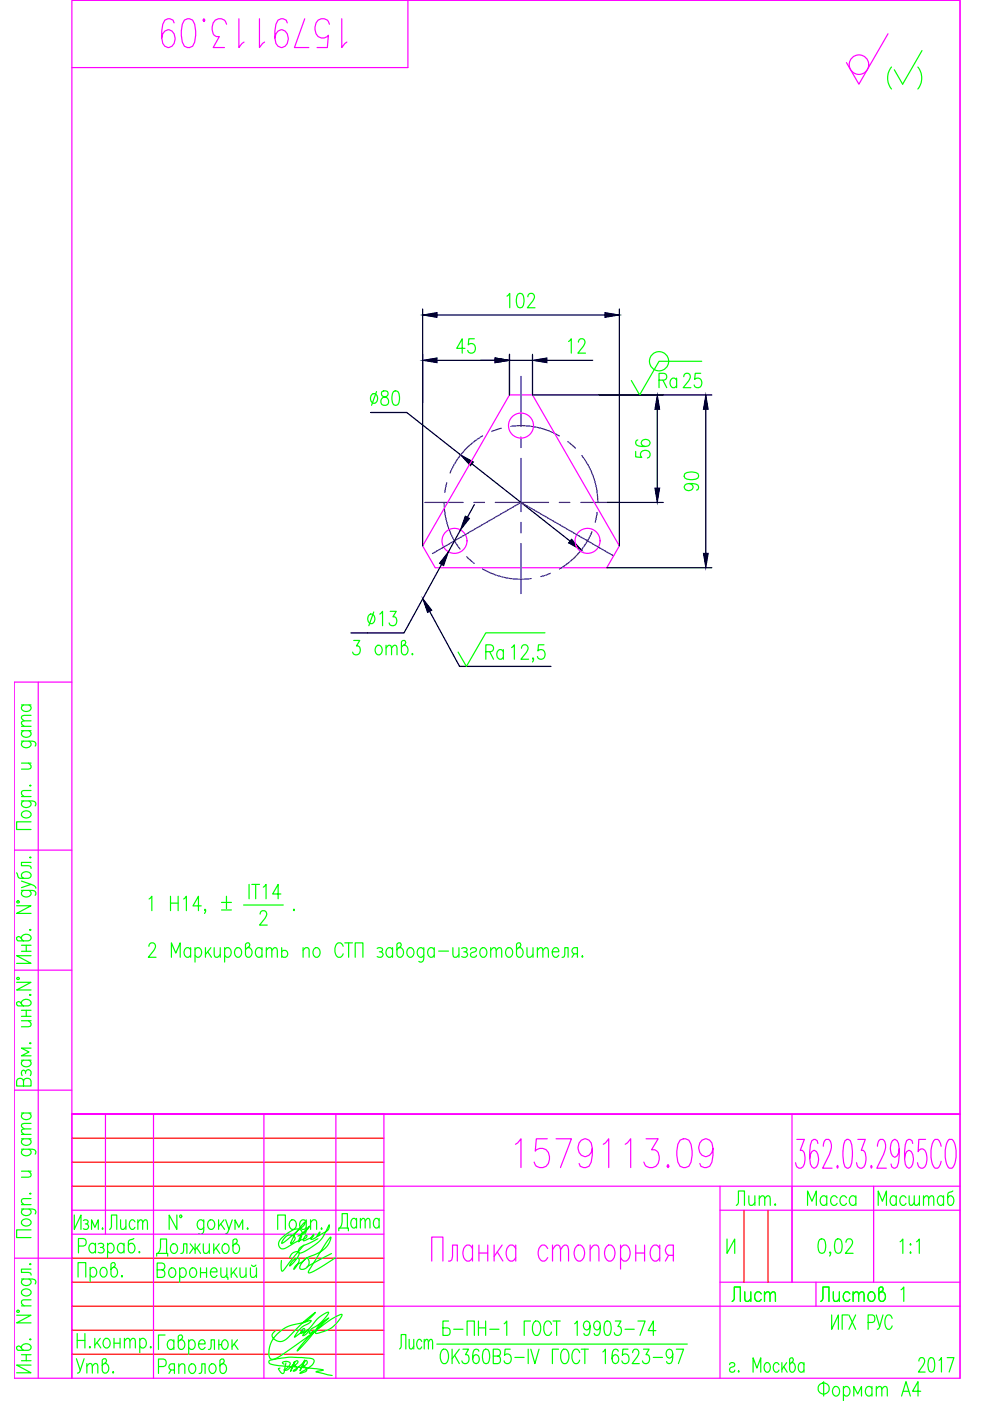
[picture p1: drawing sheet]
<svg xmlns="http://www.w3.org/2000/svg" width="210mm" height="297mm" viewBox="0 0 210 297" stroke-linecap="round" stroke-linejoin="round" font-family="sans-serif">
<defs><g id="words">
<g font-size="10.1" fill="#f0f">
<text x="33.2" y="11.3">1579113.09</text>
<text x="107.9" y="248.7">1579113.09</text>
</g>
<text font-size="8.4" fill="#0f0" x="187" y="20.1">( )</text>
<g font-size="7.1" fill="#0f0">
<text x="30.3" y="194.7">1 H14, %%P .</text>
<text x="70.6" y="262.1">Дата</text>
</g>
<g font-size="6.6" fill="#0f0">
<text x="95.6" y="76.2">45</text>
<text x="119.2" y="76.2">12</text>
<text x="77.3" y="87.1">80</text>
<text x="76.9" y="134.1">13</text>
<text x="101.6" y="141.1">Ra</text>
<text x="154.9" y="256.8">Лит.</text>
<text x="170" y="256.8">Масса</text>
<text x="184.9" y="256.8">Масштаб</text>
<text x="154.2" y="277.3">Лист</text>
<text x="172.9" y="277.3">Листов</text>
<text x="14.8" y="292.5">Утв.</text>
<text x="193.3" y="292.1">2017</text>
</g>
<text font-size="6.6" x="73.4" y="140.1">3 отв.</text>
<g font-size="6.2" fill="#0f0">
<text x="106.2" y="66.3">102</text>
<text x="138.6" y="83.3">Ra</text>
<text x="143.6" y="83.3">25</text>
<text x="138.6" y="98.4" transform="rotate(-90 138.6 98.4)">56</text>
<text x="148.9" y="105.1" transform="rotate(-90 148.9 105.1)">90</text>
<text x="21.9" y="261.8">Лист</text>
<text x="83.6" y="287.2">Лист</text>
</g>
</g></defs>
<g fill="none" stroke="#00f" stroke-width=".25">
<path d="M110.5 79.8v10.6M102.3 92.4a16.2 16.2 0 0 0-6.9 7.9M106.2 90.8l-2 .7M108.3 90.4a16.2 16.2 0 0 1 10.3 2M110.5 92.6v2.3M110.5 97.2v11.3M120.4 93.6l1.6 1.4M123.4 96.6a16.2 16.2 0 0 1 3.3 9.9M90.1 106.5h8.1M91.7 117.4l18.8-10.9 19.6 11.4M94.2 106.5a16.2 16.2 0 0 0 3.3 9.9M94.7 102.3l-.4 2.1"/>
<path d="M99 118l1.6 1.5M100.5 106.5h2.2M105 106.5h11.3M110.5 110.7v2.3M110.5 115.3v10.6M118.6 106.5h2.2M123.1 106.5h8.1M125.5 112.8a16.1 16.1 0 0 1-6.9 7.8M126.6 108.6l-.4 2.1M102.3 120.6a16.1 16.1 0 0 0 10.3 2.1M116.7 121.6l-2 .7"/>
</g>
<g fill="none" stroke="#f0f" stroke-width=".25">
<path d="M86.5 .1v14.2h-71.3M188.3 7.2l-6.2 10.7-2.6-4.6M203.5 .1v292.1M108 83.7h4.9l18.4 32-2.6 4.7h-36.4l-2.7-4.7zM8.1 144.6v147.6M15.2 144.6h-12.2v147.6h200.5M3 180.2h12.2M3 205.7h12.2M3 231.1h12.2M22.4 236.2v25.5M32.5 236.2v56M56 236.2v56"/>
<path d="M71.2 236.2v56M81.4 236.2v56M167.9 236.2v35.7M203.5 236.2h-188.3h66.2h-66.2v56v-292.1h188.3v292.1M203.5 236.2h-188.3h188.3M15.2 256.6h66.2M81.4 251.5h122.1M152.7 256.6h50.8M152.7 251.5v40.7M169 241.6h1.5l-.8 2.3h.4a3.2 3.2 0 0 1 .1 3.5l-.4 .3h-.4l-.4-.3-.3-.9M173.4 242.4l-.1-.5-.5-.3-.7 .3a10.4 10.4 0 0 0-.3 4.9l.3 .6 .6 .3a2.37 2.37 0 0 0 .7-2.9l-.3-.6-.5-.3-.5 .3-.3 .6-.1 .8M174.6 243a1.68 1.68 0 0 1 .5-1.4h.6a1.98 1.98 0 0 1 .4 2.3l-1.7 3.8h2"/>
<path d="M177.6 247.1l.1 .3-.1 .3-.2-.3zM179.2 241.9l.4-.3h.3l.4 .3a8.8 8.8 0 0 1 0 5.5l-.4 .3h-.3l-.4-.3a8.8 8.8 0 0 1 0-5.5zM181.9 241.6h1.6l-.9 2.3h.4a3.1 3.1 0 0 1 .2 3.5l-.5 .3h-.4l-.4-.3-.3-.9M184.8 247.1l.1 .3-.1 .3-.2-.3zM185.2 251.5v20.4M186 243a1.72 1.72 0 0 1 .6-1.4h.6a2.59 2.59 0 0 1 .1 3.2l-1.4 2.9h2M190.6 243.6l-.1 .9-.3 .6-.6 .2a2.35 2.35 0 0 1-.7-2.9l.3-.5 .4-.3 .6 .3a7.9 7.9 0 0 1 0 5.5l-.4 .3h-.3l-.4-.3-.2-.6M193.5 242.4l-.1-.5-.5-.3-.7 .3a10.4 10.4 0 0 0-.3 4.9l.3 .6 .6 .3a2.37 2.37 0 0 0 .7-2.9l-.3-.6-.5-.3-.5 .3-.3 .6-.1 .8M196.2 241.6h-1.4l-.1 2.6 .5-.6h.5a2.27 2.27 0 0 1 .8 2.3l-.1 .9-.3 .6-.4 .3h-.5l-.4-.3-.3-.9M199.5 243a1.25 1.25 0 0 0-1.2-1.4 5.5 5.5 0 0 0 0 6.1 1.26 1.26 0 0 0 1.2-1.5M201 241.9l.3-.3a1.25 1.25 0 0 1 1.3 1.4 5.3 5.3 0 0 1-.8 4.7 1.26 1.26 0 0 1-1.2-1.5 6.5 6.5 0 0 1 .4-4.3zM3 266.8h12.2"/>
<path d="M15.2 261.7h66.2M81.4 276.9h122.1M91.5 267.4v-5.1h2.4v5.1M95.1 267.4h.3l.4-.3 .1-.7v-2.4h1.1v3.4M100.2 264.7l-.7-.7h-.5a2.11 2.11 0 0 0 0 3.4h.5l.7-.8M100.2 264v3.4M101.5 265.7h1.9M101.5 264v3.4M103.4 264v3.4M104.8 264v3.4M105.4 265.4l1.2 2M106.5 264l-1.7 2.4"/>
<path d="M109.3 264.7l-.6-.7h-.5a2.11 2.11 0 0 0 0 3.4h.5l.6-.8M109.3 264v3.4M116.1 264.7l-.6-.7h-.6a2.11 2.11 0 0 0 0 3.4h.6l.6-.8M117.1 265l.9-1h.3l.4 .2 .2 .8v2.4M117.1 264v3.4M118.9 265l.8-1h.3l.4 .2 .1 .8v2.4M122.2 264.2l.4-.2h.5a2.09 2.09 0 0 1 0 3.4h-.5a2.18 2.18 0 0 1-.4-3.2zM125.1 265l.9-1h.5l.3 .2 .2 .5v2.7M125.1 264v3.4M128.7 264.2l.3-.2h.5a2.11 2.11 0 0 1 0 3.4h-.5a2.18 2.18 0 0 1-.3-3.2zM131.6 264.7l.6-.7h.6a2.11 2.11 0 0 1 0 3.4h-.6l-.6-.8M131.6 264v5.1"/>
<path d="M134.8 265.7h1.9M134.8 264v3.4M136.7 264v3.4M139.9 264.7l-.7-.7h-.5a2.11 2.11 0 0 0 0 3.4h.5l.7-.8M139.9 264v3.4M141.8 266.2l-.7 1.2M142.8 266.2h-1a1.21 1.21 0 0 1-.7-1.1 1.21 1.21 0 0 1 .7-1.1h1v3.4M152.7 271.9h50.8"/>
<circle cx="182.1" cy="13.7" r="2.07"/>
<circle cx="110.5" cy="90.2" r="2.65"/>
<circle cx="96.4" cy="114.7" r="2.65"/>
<circle cx="124.6" cy="114.7" r="2.65"/>
</g>
<g fill="none" stroke="#000" stroke-width=".25">
<path d="M89.6 65.5v50.2M92.7 76.4h12.3M92.7 66.8h35.6M108 75.1v8.6M108 76.4h4.9M112.9 75.1v8.6h38M116 76.4h9.7M131.3 65.5v50.2M78.5 87.5h7.7l11.5 9M100.1 98.3l20.8 16.4M139.4 86.8v16.7M149.6 86.8v30.5"/>
<path d="M93.6 119.7l-7.9 14.5h-7.7M97.6 112.3l-2.5 4.7M100.6 107l-1.5 2.7M128.8 106.5h11.8M91.1 129.6l6.3 11.7h19.4M128.7 120.4h22.2"/>
</g>
<g fill="none" stroke="#0f0" stroke-width=".25">
<path d="M148.8 76.6h-9.1l-4.1 7.1-1.7-3M110.6 137.4l.2-.5 .7-.2a.95 .95 0 0 1 .1 1.6l-1.2 1.5h1.7M113.1 139.6l-.1 .2-.1-.2 .1-.1a.65 .65 0 0 1-.1 .9M115.3 136.7h-1.1l-.1 1.3a.89 .89 0 0 1 1.1-.2 .89 .89 0 0 1 .4 1.1 .83 .83 0 0 1-.7 .9 .83 .83 0 0 1-1-.6M115.5 134.2h-12.5l-4.1 7.1-1.8-3.1M4.6 157.1l2.7 .2 .3 .3-.1 .6M4.6 154.9h2M4.6 154h2M4.6 149.5h2M5 157.1a.68 .68 0 0 0-.5 .7 .68 .68 0 0 0 .5 .6 1.02 1.02 0 0 0 1.6-.8l-.5-.5M5 154.9a.68 .68 0 0 0-.5 .7 .68 .68 0 0 0 .5 .6 .92 .92 0 0 0 1.1 .1 .92 .92 0 0 0 .3-1.1l-.3-.3M5 149.5l-.4 .4a1.02 1.02 0 0 0 1 1 1.02 1.02 0 0 0 1-1l-.5-.4"/>
<path d="M6.6 152.8l-1.9 .1-.1 .5 .5 .6M6.6 151.7l-1.9 .1-.1 .4 .5 .6M4.6 169.8l2.7 .1 .3 .4-.1 .6M4.6 168.9h2M4.6 161.8h2M4.7 172.3a1.09 1.09 0 0 1 1.1-.4 1.09 1.09 0 0 1 .8 .9 1.07 1.07 0 0 1-1.2 .6 1.07 1.07 0 0 1-.8-.9zM5 169.8a.68 .68 0 0 0-.5 .7 .68 .68 0 0 0 .5 .6 1.02 1.02 0 0 0 1.6-.8l-.5-.5M6 161.8l.6 .6-.2 .6-1.8 .1M6.3 166.6l.1-.2 .2 .2-.2 .1zM6.6 174.2h-3.1v1.7h3.1M6.6 167.6l-1.9 .1-.1 .6 .5 .6M3.5 192h3.1l-3.1 1.7h3.1"/>
<path d="M3.5 185.1l.5 1 2 .1a.66 .66 0 0 0 .6-.6 .66 .66 0 0 0-.5-.7 .93 .93 0 0 0-1.1 0 .93 .93 0 0 0-.3 1.1l.3 .2M4.6 199a1.02 1.02 0 0 1 1-.9 1.02 1.02 0 0 1 1 .9l-.6 .5h-2.2l-.3-.4v-.3l.5-.2 .3 .1 .7 .8M4.6 188.8l2.7 .1 .3 .3-.1 .6M4.6 186.8l2 .7-2 .7M5 188.8a.68 .68 0 0 0-.5 .6 .68 .68 0 0 0 .5 .7 1.02 1.02 0 0 0 1.6-.9l-.5-.4M6.3 197.2l.1-.2 .2 .2-.2 .1zM6.3 181.8l.1-.1 .2 .1-.2 .1zM6.6 187.5l.6 .2 .4 .6M6.6 182.8h-2v.7l1.8 .2 .2 .4M73.1 199.9h1.6M73.9 199.9v3.1M3.5 208.3h3.1l-3.1 1.6h3.1"/>
<path d="M4.5 212.8a1.02 1.02 0 0 1 1.1-.9 1.02 1.02 0 0 1 1 .9l-.6 .5h-2.2l-.3-.4v-.3l.5-.3 .3 .2 .7 .8M4.5 216.4h2.1M4.5 214.2h2.1M4.5 215.5h2.1M4.6 200.4h2M4.6 201.7h2M5.6 200.4v1.3M5.6 214.2v1.3M6 216.4l.6 .6-.2 .6-1.9 .1M6.3 210.9l.1-.1 .2 .1-.2 .2zM6.6 202.6h-3.1l3.1 1.7h-3.1M31.6 200.6l.2-.5 .7-.2a.95 .95 0 0 1 .1 1.6l-1.1 1.5h1.6"/>
<path d="M36.3 203v-3.1l1 2.2 .9-2.2v3.1M40.4 201.4a.68 .68 0 0 0-.6-.5 .68 .68 0 0 0-.7 .5 1.03 1.03 0 0 0 .9 1.6l.4-.5M40.4 200.9v2.1M41.3 201.4a.68 .68 0 0 1 .7-.5 .68 .68 0 0 1 .6 .5 1.03 1.03 0 0 1-.8 1.6l-.5-.5M41.3 200.9v3.1M43.6 200.9v2.1M44 201.8l.8 1.2M44.7 200.9l-1.1 1.5M45.4 200.9l.1 1.9 .6 .2 .6-.6M46.7 200.9v2.1M47.6 201.4a.68 .68 0 0 1 .7-.5 .68 .68 0 0 1 .6 .5 1.03 1.03 0 0 1-.8 1.6l-.5-.5M47.6 200.9v3.1"/>
<path d="M50.1 201.1a.65 .65 0 0 1 1 .3 1.03 1.03 0 0 1-.8 1.6 1.2 1.2 0 0 1-.2-1.9zM52.5 200.9a1.02 1.02 0 0 1 1 1 1.02 1.02 0 0 1-1 1.1l-.5-.6v-2.2l.4-.3h.3l.3 .4-.1 .3-.9 .8M55.5 201.4a.68 .68 0 0 0-.6-.5 .68 .68 0 0 0-.6 .5 1.03 1.03 0 0 0 .8 1.6l.4-.5M55.5 200.9v2.1M56.5 201.5l.6-.6 .4 .2 .1 1.9M56.5 200.9v2.1M57.6 201.5l.6-.6 .5 .2 .1 1.9M59.7 201.8a.75 .75 0 0 1 1.2 0 .75 .75 0 0 1-.4 1.2h-.4l-.4-.3M59.7 200.9v2.1M64.3 201.5l.5-.6 .6 .2 .1 1.9M64.3 200.9v2.1M66.7 201.1a.65 .65 0 0 1 1.1 .3 1.03 1.03 0 0 1-.9 1.6 1.2 1.2 0 0 1-.2-1.9z"/>
<path d="M72.8 200.6a.82 .82 0 0 0-.9-.7 .82 .82 0 0 0-.8 .7 1.93 1.93 0 0 0 .6 2.4 .87 .87 0 0 0 1.1-.8M75.3 203v-3.1h1.6v3.1M80 201.1a.73 .73 0 0 1 1.1 .3l-.1 .3-.6 .1M80.8 201.8a.6 .6 0 0 1 .4 .6 .6 .6 0 0 1-.4 .6l-.8-.2M83.2 201.4a.68 .68 0 0 0-.6-.5 .68 .68 0 0 0-.7 .5 1.03 1.03 0 0 0 .9 1.6l.4-.5M83.2 200.9v2.1M84.6 200.9a1.02 1.02 0 0 1 1 1 1.02 1.02 0 0 1-1 1.1l-.4-.6v-2.2l.3-.3h.4l.2 .4-.1 .3-.8 .8M86.6 201.1a.65 .65 0 0 1 1.1 .3 1.03 1.03 0 0 1-.9 1.6 1.2 1.2 0 0 1-.2-1.9zM89.9 201.4l-.3-.3a.65 .65 0 0 0-1 .3 1.03 1.03 0 0 0 .8 1.6l.5-.5M89.9 200.9l-.2 2.8-.3 .3-.6-.2M92.1 201.4a.68 .68 0 0 0-.7-.5 .68 .68 0 0 0-.6 .5 1.03 1.03 0 0 0 .8 1.6l.5-.5M92.1 200.9v2.1"/>
<path d="M93 201.7h2.1M96 200.9l.1 1.9 .6 .2 .6-.6M97.3 200.9v2.1M97.9 201.1a.73 .73 0 0 1 1.1 .3l-.1 .3-.5 .1M98.7 201.8a.6 .6 0 0 1 .5 .6 .6 .6 0 0 1-.5 .6l-.8-.2M99.7 201.4a.68 .68 0 0 1 .7-.5 .68 .68 0 0 1 .6 .5l-.3 .4-.6 .1a.57 .57 0 0 0-.2 .9 .73 .73 0 0 0 1.1-.3M102.1 201.1l.2-.2a1.03 1.03 0 0 1 .9 1 1.03 1.03 0 0 1-.9 1.1 1.2 1.2 0 0 1-.2-1.9zM104 201.5l.6-.6 .5 .2 .1 1.9M104 200.9v2.1M105.2 201.5l.6-.6 .5 .2 .1 1.9M107.5 201.1a.65 .65 0 0 1 1.1 .3 1.03 1.03 0 0 1-.8 1.6 1.2 1.2 0 0 1-.3-1.9zM110 200.9a1.02 1.02 0 0 1 .9 1 1.02 1.02 0 0 1-.9 1.1l-.5-.6v-2.2l.4-.3h.3l.2 .4-.1 .3-.8 .8"/>
<path d="M111.7 200.9l.1 1.9 .6 .2 .6-.6M113 200.9v2.1M113.9 201.5l.6-.6 .5 .2 .1 1.9M113.9 200.9v2.1M115.1 201.5l.6-.6 .5 .2 .1 1.9M117.1 201.8h1.4a.67 .67 0 0 0-.5-.8 .67 .67 0 0 0-.8 .4 1.03 1.03 0 0 0 .8 1.6l.5-.5M119.2 203l.4-.2 .2-1.9h.6v2.1M121.7 202.2l-.4 .8M122.4 202.2h-.7l-.2-.1a.68 .68 0 0 1 .2-1.2h.7v2.1M123.5 202.7l.1 .1-.1 .2-.1-.2zM4.5 224.8h2.1M4.6 236h2"/>
<path d="M5 236a.68 .68 0 0 0-.5 .6 .68 .68 0 0 0 .5 .7 .92 .92 0 0 0 1.1 0 .92 .92 0 0 0 .3-1.1l-.3-.2M5 229.2a.75 .75 0 0 0-.7-.6 .75 .75 0 0 0-.8 .6v1.1h3.1v-1.1a.83 .83 0 0 0-.8-.6 .83 .83 0 0 0-.8 .6v1.1M5 224.8l-.5 .5a1.02 1.02 0 0 0 1.1 .9 1.02 1.02 0 0 0 1-.9l-.5-.5M5.4 227.2a.6 .6 0 0 1 .6-.4 .6 .6 0 0 1 .6 .4l-.2 .8M5.4 227.6v-.4l-.4-.3a.73 .73 0 0 0-.3 1.1M6.3 221.2l.1-.1 .2 .1-.2 .1zM6.6 239.3l-1.9 .2-.1 .4 .5 .6M6.6 238.2l-1.9 .1-.1 .5 .5 .5M6.6 222.2h-2.1l1.6 .8-1.6 .9h2.1M4.6 256.3l2.7 .2 .3 .3-.1 .6M4.6 243.7l2.7 .1 .3 .3-.1 .6M4.6 255.4h2"/>
<path d="M4.6 248.3h2M4.6 241.4h2M4.6 240.5h2M4.7 258.8a1.09 1.09 0 0 1 1.1-.3 1.09 1.09 0 0 1 .8 .9 1.07 1.07 0 0 1-1.2 .5 1.07 1.07 0 0 1-.8-.9zM5 256.3a.68 .68 0 0 0-.5 .7 .68 .68 0 0 0 .5 .6 1.02 1.02 0 0 0 1.6-.8l-.5-.5M5 243.7a.68 .68 0 0 0-.5 .6 .68 .68 0 0 0 .5 .6 1.02 1.02 0 0 0 1.6-.8l-.5-.4M5 241.4a.68 .68 0 0 0-.5 .7 .68 .68 0 0 0 .5 .6 .92 .92 0 0 0 1.1 .1 .92 .92 0 0 0 .3-1.1l-.3-.3M6 248.3l.6 .6-.2 .6-1.8 .1M6.3 253.1l.1-.1 .2 .1-.2 .1zM6.6 254.1l-1.9 .1-.1 .6 .5 .6M15.7 257.6v3.1l1.5-3.1v3.1M17.7 258.8a.62 .62 0 0 1 1 .3l-.1 .3-.5 .1"/>
<path d="M18.4 259.5a.62 .62 0 0 1 .4 .6 .62 .62 0 0 1-.4 .6l-.7-.2M37.5 257.6v3.1l-1.6-3.1v3.1M43.2 259.1l-.2-.3a.82 .82 0 0 0-1 .1 .82 .82 0 0 0-.2 .9 .82 .82 0 0 0 .9 .9l.5-.5M43.2 258.6l-.1 2.8a.59 .59 0 0 1-.9 .1M44.4 258.8a.82 .82 0 0 1 .9 .1 .82 .82 0 0 1 .2 .9 .82 .82 0 0 1-.9 .9 1.19 1.19 0 0 1-.2-1.9zM46.3 258.6v2.1M46.8 259.5l.8 1.2M47.5 258.6l-1.2 1.5M47.8 258.6l.7 2.1 .7-2.1M61.7 258.8a.82 .82 0 0 1 .9 .1 .82 .82 0 0 1 .2 .9 .82 .82 0 0 1-.9 .9 1.19 1.19 0 0 1-.2-1.9zM64.9 259.1l-.2-.3a.82 .82 0 0 0-.9 .1 .82 .82 0 0 0-.3 .9 .82 .82 0 0 0 1 .9l.4-.5M64.9 258.6l-.1 2.8a.59 .59 0 0 1-.9 .1"/>
<path d="M65.8 259.2l.6-.6 .6 .2 .1 1.9M65.8 258.6v2.1M3.5 278.8h3.1l-3.1 1.7h3.1M4.6 271.2l2.7 .1 .3 .3-.1 .6M4.6 276.9h2M4.7 273.6a1.09 1.09 0 0 1 1.1-.3 1.09 1.09 0 0 1 .8 .9 1.07 1.07 0 0 1-1.2 .6 1.07 1.07 0 0 1-.8-1zM5 271.2a.68 .68 0 0 0-.5 .6 .68 .68 0 0 0 .5 .7 1.02 1.02 0 0 0 1.6-.9l-.5-.4M6.3 268l.1-.1 .2 .1-.2 .1zM6.6 260.8h-3.1v1.6h3.1M6.6 275.6l-1.9 .1-.1 .6 .5 .6M6.6 269.1h-2v.7l1.8 .1 .2 .5M16.6 270.8v-3.1h1.6v3.1"/>
<path d="M16.6 264.2h1.1a.83 .83 0 0 0 .6-.8 .83 .83 0 0 0-.6-.8h-1.1v3M19.1 269.2a.68 .68 0 0 1 .7-.5 .68 .68 0 0 1 .6 .5 1.03 1.03 0 0 1-.8 1.6l-.5-.5M19.1 268.7v3.1M19.4 260.7v-2.1l.7 1.6 .7-1.6v2.1M20.2 264a.68 .68 0 0 0-.6-.4 .68 .68 0 0 0-.6 .4 .93 .93 0 0 0-.1 1.2 .93 .93 0 0 0 1.1 .3l.2-.3M20.2 263.6v2M20.8 263.8a.73 .73 0 0 1 1.2 .2l-.1 .3-.6 .2M21.6 268.9a.63 .63 0 0 1 1 .3 1.03 1.03 0 0 1-.8 1.6 1.2 1.2 0 0 1-.2-1.9zM21.6 264.5a.6 .6 0 0 1 .5 .6 .6 .6 0 0 1-.5 .5l-.8-.1M22.8 264l.5-.4a1.02 1.02 0 0 1 .9 1 1.02 1.02 0 0 1-.9 1l-.5-.4M22.8 263.6v3.1M24 268.7a1.02 1.02 0 0 1 .9 1 1.02 1.02 0 0 1-.9 1.1l-.5-.6v-2.2l.4-.3h.3l.3 .4-.2 .3-.8 .8"/>
<path d="M25.9 270.5l.1 .1-.1 .2-.2-.2zM26.3 264a.68 .68 0 0 0-.7-.4 .68 .68 0 0 0-.6 .4 .93 .93 0 0 0 0 1.2 .93 .93 0 0 0 1.1 .3l.2-.3M26.3 263.6v2M28.4 262.6l-1.1 .4-.1 2.1a.66 .66 0 0 0 .6 .6 .66 .66 0 0 0 .7-.5 1.02 1.02 0 0 0-.8-1.6l-.5 .4M29.5 265.4l.2 .1-.2 .1-.1-.1zM33.2 266.3v-.6h2.3v.6M33.3 269.2h1.1a.83 .83 0 0 1 .6 .8 .83 .83 0 0 1-.6 .8h-1.1v-3h1.1a.74 .74 0 0 1 .6 .7 .74 .74 0 0 1-.6 .7M33.5 265.7a3.1 3.1 0 0 0 .5-3h1.3v3M36.1 268.9a.65 .65 0 0 1 1.1 .3 1.02 1.02 0 0 1-.9 1.6 1.2 1.2 0 0 1-.2-1.9zM36.5 263.9a.82 .82 0 0 1 .9 .1 .82 .82 0 0 1 .2 .9 .83 .83 0 0 1-.9 .8 1.19 1.19 0 0 1-.2-1.8zM38.1 269.2a.68 .68 0 0 1 .6-.4 .68 .68 0 0 1 .7 .4 1.02 1.02 0 0 1-.8 1.6l-.5-.4M38.1 268.8v3.1"/>
<path d="M38.3 265.7l.5-.1 .1-1.9h.7v2M40.3 263.7l1.1 1.3 1-1.3M40.5 268.9a.65 .65 0 0 1 1.1 .3 1.02 1.02 0 0 1-.8 1.6 1.2 1.2 0 0 1-.3-1.9zM41 264.6l-.8 1.1M41.4 263.7v2M41.7 264.6l.8 1.1M42.5 269.8h1.3M42.5 268.8v2M43.1 263.7l.1 1.9 .6 .1 .6-.5M43.8 268.8v2M44.4 263.7v2M44.6 269.7h1.4a.68 .68 0 0 0-.4-.9 .68 .68 0 0 0-.9 .4 1.02 1.02 0 0 0 .8 1.6l.5-.4"/>
<path d="M45.3 263.7v2M45.8 264.6l.8 1.1M46.5 263.7l-1.2 1.5M46.8 268.8l.1 1.9 .6 .1 .6-.5M47.4 263.9a.82 .82 0 0 1 1 .1 .82 .82 0 0 1 .2 .9 .83 .83 0 0 1-1 .8 1.19 1.19 0 0 1-.2-1.8zM48.1 268.8v2h.2v.5M48.5 260.7l-.4 .8-.4 .2M49 268.8v2M49.5 269.7l.8 1.1M49.8 260.7v-2.1l.8 1.6 .9-1.6v2.1M49.9 263.7a1.02 1.02 0 0 1 .9 1 1.02 1.02 0 0 1-.9 1l-.5-.5v-2.2l.3-.3h.4l.2 .4-.1 .3-.8 .7M50.2 268.8l-1.2 1.5"/>
<path d="M50.9 268.8l.1 1.9 .6 .1 .6-.5M52.2 268.8v2M52.5 260.4l.1 .1-.1 .2-.1-.2zM53.1 268.8l.1 1.9 .6 .1 .6-.5M53.3 268.2a.51 .51 0 0 0 .5 .3 .51 .51 0 0 0 .5-.3M54.4 268.8v2M58.9 260.7v-3.1h1.6v3.1M60.5 262.2a1.23 1.23 0 0 1 2.1 .4l-.3 .5a.7 .7 0 0 1-.6 .6 11 11 0 0 1 3-4.6v.2l-.4 .7-3.4 2.8-1.1 .8 .1-.5zM61.4 266.7a1.53 1.53 0 0 1 2-1.2 4.5 4.5 0 0 1-2 2.9 1.82 1.82 0 0 1 1.9-1.5 2.85 2.85 0 0 1-1 2.2l.5-.8 1.2-.7 .6-.6a.46 .46 0 0 1 .6-.3 .46 .46 0 0 1 .3 .6 1.35 1.35 0 0 1-.4 1.4 1.35 1.35 0 0 1-1.5 .2 3.2 3.2 0 0 1 2.1-2.5 5.8 5.8 0 0 0 4.4-3.8v-.3l-1.5 2-3.1 5.1-.1 .4 .1 .1a9.2 9.2 0 0 0 3.6-1.9l2-1.3M63.2 262.1a4.7 4.7 0 0 0 2.4-2.1l-.2 .2a5.2 5.2 0 0 0-2.1 3.1 2.39 2.39 0 0 0 .6-2.4 1.81 1.81 0 0 0-2.4 .2l-1.8 1.4a1.25 1.25 0 0 0-.7 1.2 1.25 1.25 0 0 0 .9 1.1 5.6 5.6 0 0 0 2.5-1.3l2.4-1 .3-.3-.2-.4-.3 .5-.3 .7 1.3-.4a1.03 1.03 0 0 0 1-.9l-.7 .8a.26 .26 0 0 0 .1 .3 .26 .26 0 0 0 .4-.1l1.1-.8 .3-.7-.6 .9 1.4-.7a1.46 1.46 0 0 0 1.2-1.7 9.3 9.3 0 0 1-6.3 6l-.3-.3a1.5 1.5 0 0 1 1.4-1.4l2.8-1.4M64.5 264l-3.8 4.5a1.4 1.4 0 0 1-.9 1l-.2-.4 .1-1.9M68.2 260.4l.1 .1-.1 .2-.1-.2z"/>
<path d="M70.3 265.8l-5.2 2.8M154.1 262.7v3l1.7-3v3M173.8 262.8l.6-.1a1.49 1.49 0 0 1 .7 1.7l-.4 1.2-.6 .1a1.49 1.49 0 0 1-.7-1.7zM176.1 265.6l-.1 .1-.1-.1 .1-.2a.65 .65 0 0 1-.1 .9M176.3 278.8v3l1.5-3v3M177.3 262.8l.6-.1a1.49 1.49 0 0 1 .7 1.7l-.4 1.2-.6 .1a1.5 1.5 0 0 1-.7-1.7zM179.4 263.4l.2-.6 .7-.1a.95 .95 0 0 1 .1 1.6l-1.2 1.4h1.7M179.8 278.8h-1.2v3M180 278.8l1.4 3M181.4 278.8l-1.4 3M185.8 278.8l.7 2.5M187.2 278.8l-.8 2.8-.4 .2"/>
<path d="M189.2 279.5l-.4-.6-.6-.1a2.12 2.12 0 0 0 0 3 .78 .78 0 0 0 1-.7M190.8 263.3l.6-.6v3M191 273.4l.6-.5v3M193.1 263.7l.1 .2-.1 .1-.2-.1zM193.1 265.5l.1 .1-.1 .1-.2-.1zM194.3 263.3l.6-.6v3M4.6 285.8a1.02 1.02 0 0 1 1-.9 1.02 1.02 0 0 1 1 .9l-.6 .5h-2.2l-.3-.4v-.3l.5-.2 .3 .1 .7 .8M4.6 287.2h2M4.6 288.5h2M5.6 287.2v1.3M6.3 284l.1-.1 .2 .1-.2 .1zM6.6 289.4h-3.1l3.1 1.7h-3.1"/>
<path d="M16.4 282.7v3.1M16.4 284.2h1.6M18 282.7v3.1M20.1 283.8v2M20.6 284.6l.8 1.2M21.3 283.8l-1.2 1.4M22.2 283.9l.2-.1a1.02 1.02 0 0 1 1 1 1.02 1.02 0 0 1-1 1 1.2 1.2 0 0 1-.2-1.9zM24.2 284.8h1.3M24.2 283.8v2M25.5 283.8v2M26.4 284.3l.6-.5 .4 .1 .1 1.9M26.4 283.8v2"/>
<path d="M27.5 284.3l.6-.5 .5 .1 .1 1.9M29.6 284.2l.5-.4a1.02 1.02 0 0 1 .9 1 1.02 1.02 0 0 1-.9 1l-.5-.4M29.6 283.8v3M32 285.5l.1 .2-.1 .1-.2-.1zM33.6 289.7h1a.83 .83 0 0 0 .7-.8 .83 .83 0 0 0-.7-.8h-1v3.1M35 283h-1.4v3.1M36.3 290.5l-.5 .7M36.9 284.5l-.5-.4a1.02 1.02 0 0 0-.9 1 1.02 1.02 0 0 0 .9 1l.5-.4M36.9 284.1v2M37 290.5h-.7l-.3-.2a.68 .68 0 0 1 .3-1.1h.7v2M37.9 289.7l.6-.5 .6 .1 .1 1.9M37.9 289.2v2"/>
<path d="M38.3 284.1a1.02 1.02 0 0 1 .9 1 1.02 1.02 0 0 1-.9 1l-.5-.6v-2.2l.3-.3h.4l.2 .5-.1 .3-.8 .7M40 284.5l.5-.4a1.03 1.03 0 0 1 .9 1 1.03 1.03 0 0 1-.9 1l-.5-.4M40 284.1v3M40.4 289.3a.63 .63 0 0 1 1 .3 1.03 1.03 0 0 1-.8 1.6 1.2 1.2 0 0 1-.2-1.9zM42.1 284.9h1.4a.68 .68 0 0 0-.4-.8 .68 .68 0 0 0-.9 .4 1.02 1.02 0 0 0 .8 1.6l.5-.4M42.2 291.2l.5-.2 .1-1.8h.7v2M44.2 286.1l.5-.1 .1-1.9h.7v2M44.7 289.3a.65 .65 0 0 1 1 .3 1.03 1.03 0 0 1-.8 1.6 1.2 1.2 0 0 1-.2-1.9zM46.4 285.1h.6a.91 .91 0 0 1 .8-1 1.1 1.1 0 0 1 .6 1.1 1.1 1.1 0 0 1-.8 .9 1 1 0 0 1-.6-1M46.4 284.1v2M47.1 289.2a1.02 1.02 0 0 1 .9 1 1.02 1.02 0 0 1-.9 1l-.5-.6v-2.2l.4-.3h.3l.3 .5-.2 .3-.8 .7M49.2 284.1v2"/>
<path d="M49.7 284.9l.8 1.2M50.4 284.1l-1.2 1.4M60.2 289.2l-.3-.2a.99 .99 0 0 1 1.6 .2l-.5 .7-.8 .5 .1 .1a2.83 2.83 0 0 0 2.1-1.7v-.1l-.8 2 .3-.6a1.93 1.93 0 0 1 1.1-1.6l.2 .1a1.09 1.09 0 0 1-.9 .9 .62 .62 0 0 1 .7 .7 .62 .62 0 0 1-.8 .5v-.1a6.7 6.7 0 0 0 2.4-2.2l-1 2.2 1.1-2a.35 .35 0 0 1 .5 .1 .35 .35 0 0 1-.1 .5l-.5 .3-.5 .1 .8 .4a.54 .54 0 0 1 .1 .7 .54 .54 0 0 1-.6 .2l-.8 .3 2.2-1.5 .7-.7a.68 .68 0 0 0 0-.8 .68 .68 0 0 0-.8-.2 19.6 19.6 0 0 0-8.6 .5 .52 .52 0 0 0 .5 .8l1.6 .3 9.1 .8 .3 .1-1.6 .4 3.4 .7M60.6 289l-.5 2.1-.3 .1-.3-.3-.5-.7 .4-.1M64.1 280.6l1.9-.6-.4 .5a5.8 5.8 0 0 0-3.2 3l1.9-1.3a.31 .31 0 0 0 .4-.2 .31 .31 0 0 0-.4-.4 .31 .31 0 0 0-.3 .4l-.2 .4 .1 .3 1.5-.7a1.21 1.21 0 0 1-1.1 1.2l-.1-.1 .2-.3 1.4-1.3a7.3 7.3 0 0 1 3.8-3.3l.1 .1a9.5 9.5 0 0 1-3.8 3.6l-.3 .8 .9-.5-2.7 3.1-.8 1.1 1.4-1.3 2-2.4a8.6 8.6 0 0 1 3.2-3.2l-.1 .1a9.5 9.5 0 0 0-2.6 3v.1a6.5 6.5 0 0 0 5.6-4l-.9 .3-1.5 .8-8.7 6.4-2.2 1.4-.9 .5a.87 .87 0 0 1-1-.1 .87 .87 0 0 1-.3-1 6.8 6.8 0 0 1 6.3-6.4 6 6 0 0 0 3.6-2.3h-.1a46.5 46.5 0 0 0-6.1 5.7 1.74 1.74 0 0 1-1.8 .4 1.74 1.74 0 0 1-1.2-1.5l.7-.8M92.6 285h53.1M93.8 286.2l.2-.1a.98 .98 0 0 1 1.1 1.1 1.9 1.9 0 0 1-.7 1.9 .98 .98 0 0 1-1.1-1.2 2.31 2.31 0 0 1 .5-1.7zM95.1 280.1h-1.2v3h1a.85 .85 0 0 0 .6-.8 .85 .85 0 0 0-.6-.8h-1M95.9 286.1v3M96.2 281.8h2M96.4 287.4l1 1.7M97.4 286.1l-1.5 2"/>
<path d="M98.1 286.1h1.2l-.6 1.1h.3a1.04 1.04 0 0 1 .4 1.2 1.04 1.04 0 0 1-.9 .7l-.4-.1-.2-.5M99 283.1v-3h1.6v3M101.4 280.1v3M101.4 281.5h1.6M101.5 286.5l-.1-.3-.5-.1a1.73 1.73 0 0 0-.7 2l.1 .6 .6 .4a.97 .97 0 0 0 .7-.9 .97 .97 0 0 0-.7-1l-.4 .2-.3 .7M102.6 286.2l.6-.1a1.55 1.55 0 0 1 .6 1.7l-.3 1.2-.6 .1a1.55 1.55 0 0 1-.6-1.7zM103 280.1v3M103.8 281.8h2M104.6 287.5h1a.84 .84 0 0 1 .5 .8 .84 .84 0 0 1-.5 .8h-1v-3h1a.75 .75 0 0 1 .5 .7 .75 .75 0 0 1-.5 .7M106.9 280.7l.5-.6v3M108.2 286.1h-1.1l-.1 1.3a.84 .84 0 0 1 1.1-.2 .84 .84 0 0 1 .3 1 .79 .79 0 0 1-.5 .9 .79 .79 0 0 1-.9-.3l-.1-.3M109.2 287.8h1.9"/>
<path d="M112 286.1v3M112.5 280.1h-1.4v3M112.5 286.1l.9 3 .9-3M113.3 280.2l.2-.1a.98 .98 0 0 1 1.1 1.1 1.87 1.87 0 0 1-.6 1.9 .97 .97 0 0 1-1.1-1.1 2.14 2.14 0 0 1 .4-1.8zM116.9 280.8a.76 .76 0 0 0-.7-.7 .76 .76 0 0 0-.8 .7 1.97 1.97 0 0 0 .6 2.3 .81 .81 0 0 0 .9-.7M117.3 280.1h1.5M118 280.1v3M118.4 286.1h-1.3v3M119.3 286.2l.2-.1a.99 .99 0 0 1 1.1 1.1 1.96 1.96 0 0 1-.6 1.9 .98 .98 0 0 1-1.1-1.2 2.19 2.19 0 0 1 .4-1.7zM121.8 280.7l.6-.6v3M122.9 286.8a.76 .76 0 0 0-.8-.8 .76 .76 0 0 0-.7 .8 2.01 2.01 0 0 0 .5 2.3 .83 .83 0 0 0 1-.7M123.2 286.1h1.6"/>
<path d="M124 286.1v3M125.1 281.1a.77 .77 0 0 1-.8 .9 .98 .98 0 0 1-.6-1 .98 .98 0 0 1 .7-.9l.4 .1a2.72 2.72 0 0 1 0 2.8l-.6 .1-.3-.1-.1-.3M127.3 281.1a.77 .77 0 0 1-.8 .9 .98 .98 0 0 1-.6-1 .98 .98 0 0 1 .7-.9l.4 .1a2.72 2.72 0 0 1 0 2.8 .59 .59 0 0 1-1-.3M127.8 286.6l.6-.5v3M128.4 280.2l.5-.1a1.55 1.55 0 0 1 .7 1.7l-.3 1.2-.6 .1a1.55 1.55 0 0 1-.7-1.7zM130.5 280.1h1.2l-.7 1.1h.3a.94 .94 0 0 1 .4 1.4 .94 .94 0 0 1-1.4 .2l-.1-.2M131.1 286.5l-.1-.3-.3-.1-.6 .1a3 3 0 0 0 0 2.8l.3 .1a.97 .97 0 0 0 .8-.9 .97 .97 0 0 0-.8-1l-.5 .5-.1 .4M132.5 281.8h2M133.2 286.1h-1.1l-.1 1.3a.84 .84 0 0 1 1-.2 .84 .84 0 0 1 .4 1 .8 .8 0 0 1-.5 .9 .8 .8 0 0 1-.9-.3l-.2-.3M134.1 286.8l.1-.5a.7 .7 0 0 1 1-.1 .7 .7 0 0 1 .1 1l-1.3 1.9h1.6M135.3 280.1h1.5l-1.1 3M136.4 286.1h1.2l-.6 1.1h.3a1.04 1.04 0 0 1 .4 1.2 1.04 1.04 0 0 1-.9 .7l-.4-.1-.2-.5"/>
<path d="M138.5 287.8h2M139.1 282.1h-1.7l1.1-2v3M142.6 287.1a.8 .8 0 0 1-.7 .8 .99 .99 0 0 1-.7-.9 .99 .99 0 0 1 .8-.9l.3 .1a2.72 2.72 0 0 1 0 2.8l-.5 .1-.4-.1-.1-.3M143.4 286.1h1.5l-1.1 3M154.7 289.3a.57 .57 0 0 1 .5-.4 .57 .57 0 0 1 .6 .4l-.1 .3-.7 .3a.6 .6 0 0 0-.2 .9 .61 .61 0 0 0 1-.3M156.6 290.6v.3zM159.7 290.9v-3l.8 2.2 .8-2.2v3M162.3 289l.5-.1a1.26 1.26 0 0 1 0 2h-.3a1.29 1.29 0 0 1-.2-1.9zM165.2 289.3l-.4-.4a1.06 1.06 0 0 0-.9 .8 1.06 1.06 0 0 0 .4 1.1l.5 .1 .4-.4M165.8 288.9v2M166.2 289.8l.7 1.1M166.8 288.9l-1 1.5"/>
<path d="M167.8 288.9h.3a1.26 1.26 0 0 1 0 2 .59 .59 0 0 1-.7-.5v-2.2l.3-.3 .4 .1a.75 .75 0 0 1-.5 1l-.2 .3M170.5 289.3l-.4-.4a1.03 1.03 0 0 0-.9 .7 1.03 1.03 0 0 0 .2 1l.3 .3h.4l.4-.4M170.5 288.9v2M174.6 292.9v3.1M176.8 294.1a.65 .65 0 0 1 1.1 .3 1.02 1.02 0 0 1-.8 1.6 1.2 1.2 0 0 1-.3-1.9zM178.8 294.4l.5-.4a1.02 1.02 0 0 1 .9 1 1.02 1.02 0 0 1-.9 1l-.5-.4M178.8 294v3M181 296v-2l.8 1.6 .9-1.6v2M184.1 280.4h.9a.86 .86 0 0 0 .5-.8 .86 .86 0 0 0-.5-.8h-.9v3M184.9 294.4a.68 .68 0 0 0-.7-.5 .68 .68 0 0 0-.6 .5 1.02 1.02 0 0 0 .8 1.6l.5-.4M184.9 294v2M185.8 294.5l.6-.5 .4 .1 .2 1.9"/>
<path d="M185.8 294v2M187 294.5l.5-.5 .5 .1 .1 1.9M191.2 296l.9-3.1 .9 3.1M191.5 295h1.2M195.2 295h-1.7l1.1-2.1v3.1"/>
<circle cx="139.7" cy="76.6" r="2.04"/>
<circle cx="3.8" cy="191.3" r=".26"/>
<circle cx="3.8" cy="207.5" r=".26"/>
<circle cx="38.3" cy="257.9" r=".26"/>
<circle cx="3.8" cy="278.1" r=".26"/>
<circle cx="174.6" cy="294.4" r="1.19"/>
</g>
<g fill="#000" stroke="#000" stroke-width=".21">
<path d="M89.6 76.4l3.1-.5v1zM89.6 66.8l3.1-.5v1zM105 75.9l3 .5-3 .5zM112.9 76.4l3.1-.5v1zM128.3 66.3l3 .5-3 .5zM97.7 96.5l2.7 1.4-.7 .8zM139.4 83.7l.5 3.1h-1zM149.6 83.7l.6 3.1h-1.1zM95.1 117l-1 2.9-.9-.5zM98.6 109.4l.9 .5-1.9 2.4zM121.2 114.3l2.1 2.3-2.8-1.5zM138.9 103.5h1l-.5 3z"/>
<path d="M149.1 117.3h1.1l-.6 3.1zM89.6 126.9l1.9 2.5-.9 .5z"/>
</g>
<path d="M15.2 241.3h66.2M15.2 246.4h66.2M15.2 251.5h66.2M157.7 256.6v15.3M162.8 256.6v15.3M15.2 266.8h66.2M15.2 271.9h66.2M15.2 276.9h66.2M15.2 282h66.2M15.2 287.1h66.2" fill="none" stroke="#f00" stroke-width=".25"/>
<use href="#words"/>
</svg>
